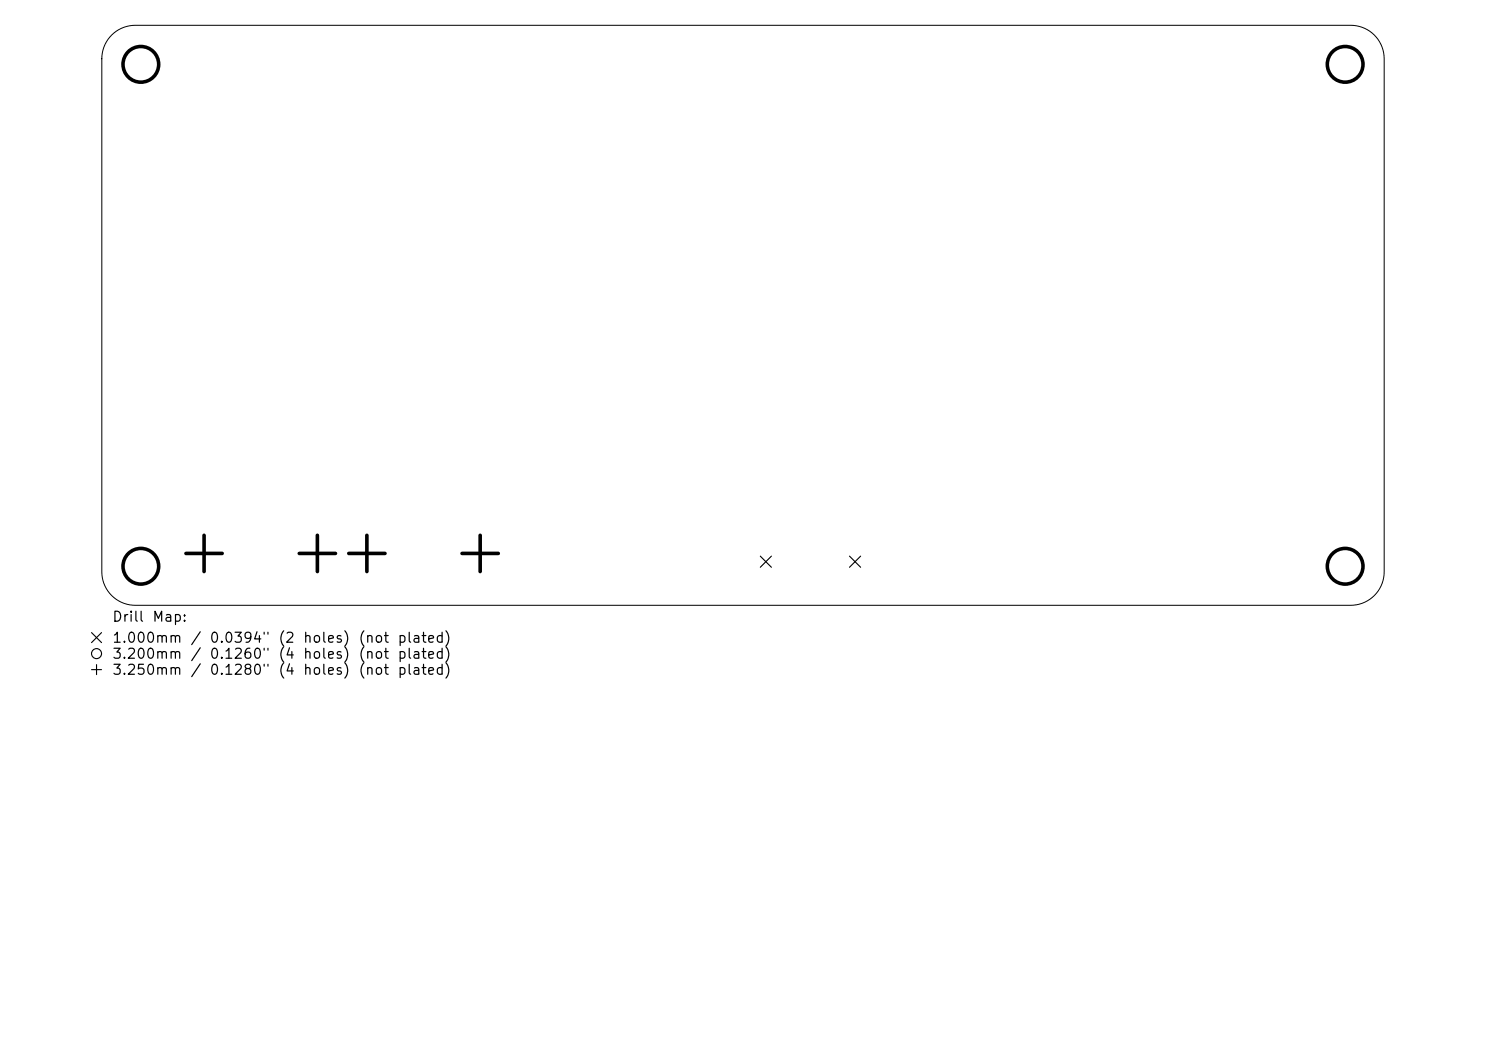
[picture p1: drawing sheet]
<svg xmlns="http://www.w3.org/2000/svg" width="297mm" height="210mm" viewBox="0 0 297 210" stroke-linecap="round" stroke-linejoin="round" font-family="sans-serif">
<defs><g id="words">
<g font-size="2">
<text x="22.3" y="124.7">Drill</text>
<text x="30.3" y="124.7">Map:</text>
<text x="22.3" y="128.9">1.000mm</text>
<text x="37.9" y="128.9">/</text>
<text x="41.7" y="128.9">0.0394&quot;</text>
<text x="55.5" y="128.9">(2</text>
<text x="60.4" y="128.9">holes)</text>
<text x="71.5" y="128.9">(not</text>
<text x="79.3" y="128.9">plated)</text>
<text x="22.3" y="132.1">3.200mm</text>
<text x="22.3" y="135.3">3.250mm</text>
<text x="37.9" y="132.1">/</text>
<text x="37.9" y="135.3">/</text>
<text x="41.7" y="132.1">0.1260&quot;</text>
<text x="41.7" y="135.3">0.1280&quot;</text>
<text x="55.5" y="132.1">(4</text>
<text x="55.5" y="135.3">(4</text>
<text x="60.4" y="132.1">holes)</text>
<text x="60.4" y="135.3">holes)</text>
<text x="71.5" y="132.1">(not</text>
<text x="71.5" y="135.3">(not</text>
<text x="79.3" y="132.1">plated)</text>
<text x="79.3" y="135.3">plated)</text>
</g>
</g></defs>
<path d="M22.3 7a6.7 6.7 0 0 1 4.7-1.9h243a6.7 6.7 0 0 1 6.7 6.6v102.6a6.7 6.7 0 0 1-6.7 6.6h-243a6.7 6.7 0 0 1-6.6-6.6v-102.6a6.7 6.7 0 0 1 1.9-4.7z" fill="none" stroke="#000" stroke-width=".2"/>
<g fill="none" stroke="#000" stroke-width=".22">
<path d="M152 111.1l2.2 2.3M154.2 111.1l-2.2 2.3M169.8 111.1l2.2 2.3M172 111.1l-2.2 2.3M18.3 126.4l2 2M18.3 133.8h2M19.3 132.8v2M20.3 126.4l-2 2"/>
<circle cx="19.3" cy="130.6" r="1"/>
</g>
<g fill="none" stroke="#000" stroke-width=".71">
<circle cx="28.2" cy="12.9" r="3.6"/>
<circle cx="268.9" cy="12.9" r="3.6"/>
<circle cx="28.2" cy="113.1" r="3.6"/>
<circle cx="268.9" cy="113.1" r="3.6"/>
</g>
<path d="M37.2 110.6h7.2M40.8 107v7.2M59.8 110.6h7.3M63.4 107v7.2M69.7 110.6h7.2M73.3 107v7.2M92.3 110.6h7.3M96 107v7.2" fill="none" stroke="#000" stroke-width=".72"/>
<use href="#words"/>
</svg>
